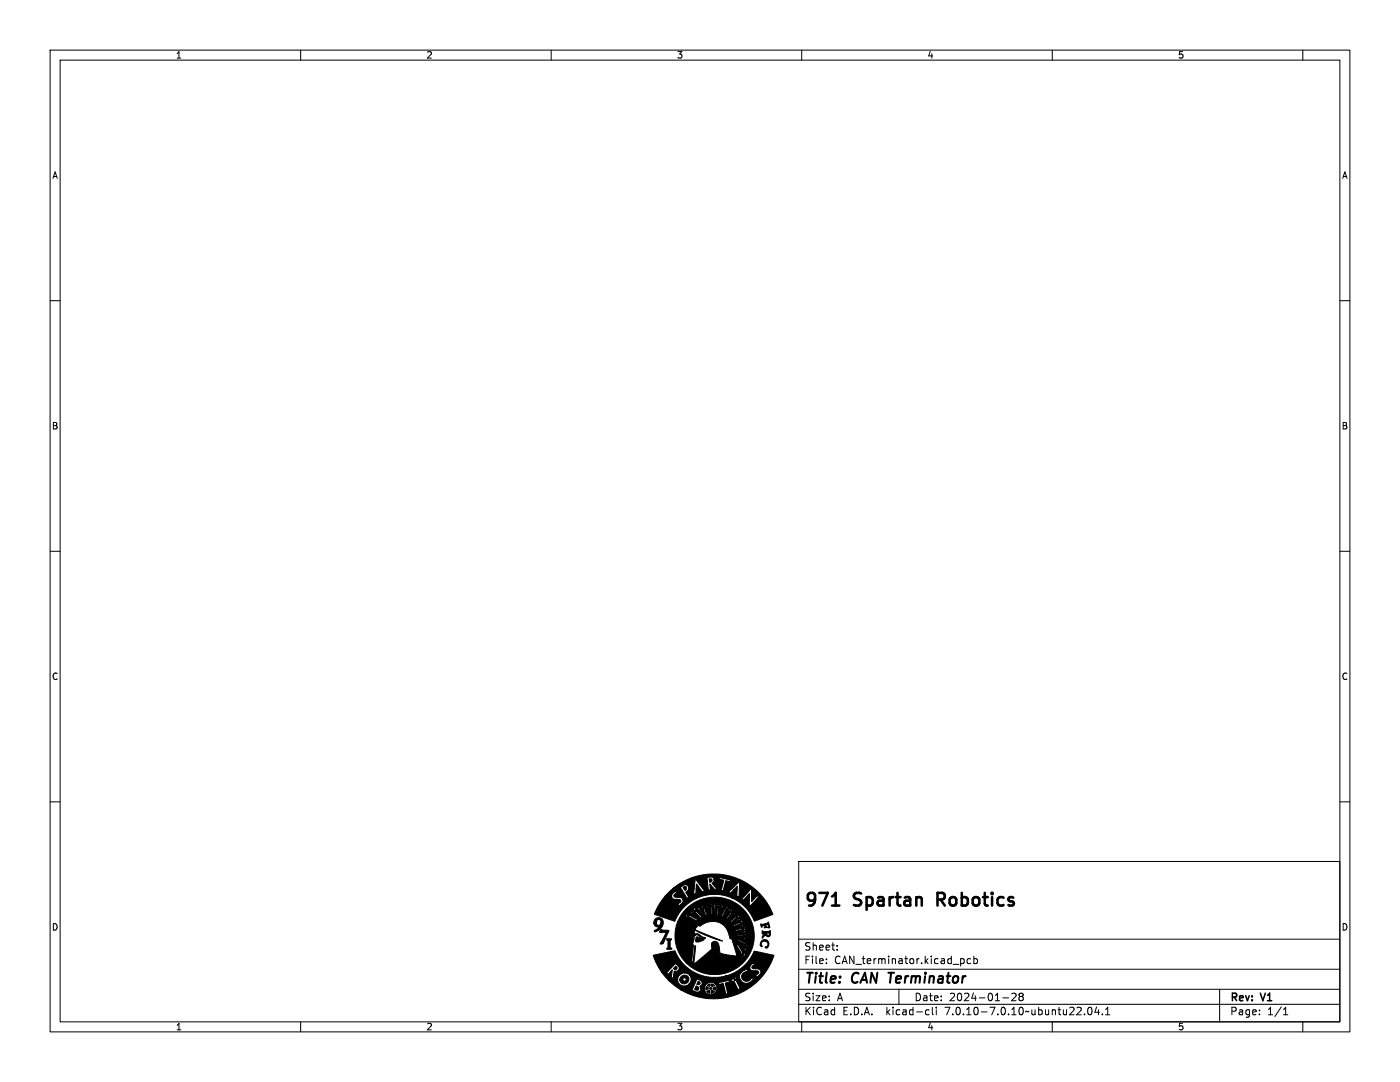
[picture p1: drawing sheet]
<svg xmlns="http://www.w3.org/2000/svg" width="279mm" height="216mm" viewBox="0 0 279 216" stroke-linecap="round" stroke-linejoin="round" font-family="sans-serif">
<defs><g id="words">
<g font-size="3.5">
<text x="160.4" y="181.6">971</text>
<text x="170.6" y="181.6">Spartan</text>
<text x="188.2" y="181.6">Robotics</text>
</g>
<g font-size="2.8">
<text x="160.4" y="196.8">Title:</text>
<text x="170.1" y="196.8">CAN Terminator</text>
</g>
<g font-size="2.1">
<text x="160.4" y="189.9">Sheet:</text>
<text x="160.4" y="192.6">File:</text>
<text x="166.5" y="192.6">CAN_terminator.kicad_pcb</text>
<text x="160.4" y="202.8">KiCad</text>
<text x="160.4" y="200">Size:</text>
<text x="167" y="200">A</text>
<text x="168.1" y="202.8">E.D.A.</text>
<text x="177" y="202.8">kicad-cli</text>
<text x="182.4" y="200">Date:</text>
<text x="188.9" y="202.8">7.0.10-7.0.10~ubuntu22.04.1</text>
<text x="189.4" y="200">2024-01-28</text>
<text x="245.4" y="200.2">Rev:</text>
<text x="245.4" y="202.8">Page:</text>
<text x="251.8" y="200.2">V1</text>
<text x="252.9" y="202.8">1/1</text>
</g>
<g font-size="1.8">
<text x="35" y="11.9">1</text>
<text x="85" y="11.9">2</text>
<text x="135" y="11.9">3</text>
<text x="185" y="11.9">4</text>
<text x="235" y="11.9">5</text>
<text x="10.3" y="35.9">A</text>
<text x="267.7" y="35.9">A</text>
<text x="10.3" y="85.9">B</text>
<text x="267.7" y="85.9">B</text>
<text x="10.3" y="135.9">C</text>
<text x="267.7" y="135.9">C</text>
<text x="10.3" y="185.9">D</text>
<text x="267.7" y="185.9">D</text>
<text x="35" y="205.8">1</text>
<text x="85" y="205.8">2</text>
<text x="135" y="205.8">3</text>
<text x="185" y="205.8">4</text>
<text x="235" y="205.8">5</text>
</g>
</g></defs>
<g fill="none" stroke="#000" stroke-width=".2">
<path d="M10 10h259.4v195.9h-259.4zM12 12h255.4v191.9h-255.4zM60 10v2M110 10v2M160 10v2M210 10v2M260 10v2M10 60h2M267.4 60h2M10 110h2M267.4 110h2M10 160h2"/>
<path d="M267.4 160h2M159.4 171.9h108v32h-108zM159.4 197.4h108M159.4 193.4h108M159.4 187.4h108M164.9 192.1v.2M164.9 191.4v.1M167.1 189.4v.2M167.1 188.7v.1M179.4 197.4v3M191.9 191.3h.2l.3 .3v.5l-.5 .2M193.7 191.4l-.4-.1-.3 .3 .1 .6h.6"/>
<path d="M194.4 191.4l.4-.1 .3 .3-.2 .6h-.5M194.4 190.8v1.5M200.1 199.1h1.2M201.9 198.3l.6-.1 .3 .4-.9 1.1h.9M203.6 198.8l-.2-.3 .2-.3 .5 .1 .1 .2-.3 .3M203.6 198.8l-.2 .3v.3l.2 .3 .5-.1 .1-.2-.1-.4-.2-.2M203.6 198.8h.3M243.4 197.4v6.5M60 203.9v2M110 203.9v2M159.4 200.4h108M160 203.9v2"/>
<path d="M185 201.5l.4 .1M185.4 202.4l-.4 .1M186.1 201v1.3l.2 .2M186.9 201v.1M186.9 201.5v1M210 203.9v2M216.4 202.3v.2M217.3 201.1l.1-.1a.8 .8 0 0 1 .5 .7 .8 .8 0 0 1-.5 .8 1 1 0 0 1-.1-1.4zM218.9 200.9l-.4 1.1h.9M219.2 201.5v1M220 202.3v.2M220.6 202.5h.9"/>
<path d="M220.6 201.4l.5-.4v1.5M251.4 202.3v.2M251.4 201.6v.1M256.1 202.5h.9M256.1 201.4l.5-.4v1.5M260 203.9v2"/>
</g>
<path d="M187.1 179.5h1M188.1 178.2h-1v2.5M166.1 180.7h1.4" fill="none" stroke="#000" stroke-width=".51"/>
<g fill="#000" stroke="#000" stroke-width=".2">
<path d="M136.3 177.1a.37 .37 0 0 1 .7 0 .37 .37 0 0 1-.4 .5zM141.5 175.4a.36 .36 0 0 1 .6 .1 .36 .36 0 0 1-.3 .5h-.2zM133.4 178.1l.9-.8h1.2a.81 .81 0 0 1 .8 .7l.4 .6a.52 .52 0 0 1 .1 .7l.9-.4-.1-.1-.2 .1-.4-.6h1.3v.1l.8-.2-.2-.1v-.8h.2a.16 .16 0 0 0 .2 .1 .16 .16 0 0 0 .1-.3 .16 .16 0 0 0-.3 0v.2h-.2l.1-.9 .7 .9a.39 .39 0 0 1 .2 .7h5.4l.8 .2a.52 .52 0 0 1 .3-.7h.3v.2a.15 .15 0 0 0 .2 0 .15 .15 0 0 0 0-.2 .15 .15 0 0 0-.2 0h-.3l.8-.7-.1 1.2a.38 .38 0 0 1-.3 .6l.8 .4 .1-.1-.2-.3 .1-2.4a.38 .38 0 0 0-.6 .3l-1.7 1.5h-5.4l.6-.2h4h-4l.2-.1v-.1h-.3l-1.1-1.6a.46 .46 0 0 0-.6-.4l-.3 2.6-1.4 .1a.22 .22 0 0 1-.1-.3 .22 .22 0 0 1 .2-.2l.3-.3v-.4a.71 .71 0 0 0-.6-.6 .71 .71 0 0 0-.7 .4l-.6 .4h-1.2l.4-.3a12.7 12.7 0 0 1 3.5-1.9h2.7v.2h.2l.2 2.1-.2 .2 .9-.1-.2-.1-.2-1 .8 .8a.34 .34 0 0 0 .5 .2l.3-.1-.3-.1-.6-.7a.27 .27 0 0 1-.2-.2 .27 .27 0 0 1 .3-.3l.1-.5 1.6 .1a.24 .24 0 0 1 .3 0 .24 .24 0 0 1 0 .3l-.3 1.2a.24 .24 0 0 1-.1 .3 .24 .24 0 0 1-.3 0l.3 .2a.45 .45 0 0 0 .6 0 .27 .27 0 0 1-.2-.2 .27 .27 0 0 1 .1-.3l.3-1.4 .7 .2-.1 .1a.39 .39 0 0 0 .4-.5l-1-.1-1-.4-.2 .5h-1.1a.83 .83 0 0 0-1.3-.4h-3l.4-.1a12.7 12.7 0 0 1 15.6 7.5l-3.7 1.3a8.4 8.4 0 0 0-4.5-4.6h1.9l.7 .5-.1-.2 1.1-1.2-.1 2.5h.2l1.1-1.2a.55 .55 0 0 1 .8-.4l-.6-.7-.2 .1 .2 .3-1 1 .1-2.2-.5-.4h-.2l.2 .2-.1 .4-1.3 1.3-.2-.1-.1 .1a6 6 0 0 1-3.1-.4l-2.1-.3a8.7 8.7 0 0 0-8.1 5.3l-4-1.4a12.2 12.2 0 0 1 2.2-3.6h1.2l.4 .6 .8 .1a.42 .42 0 0 1 .7 .3 .42 .42 0 0 1-.7 .4l.4 .6 .2-.3a.87 .87 0 0 0 .5-1l-.3-.3-.5-.1a.77 .77 0 0 1-1-.4 .44 .44 0 0 1 .6-.4l-.4-.5-.6 .6-.1 .4h-1.2zM136.9 181.4l.4-.3h1.8l1.3 1.8 .2-.1 3.6 .1 .8-1.5a.41 .41 0 0 0 .3-.3 .41 .41 0 0 0-.1-.4l-.1 .3h-.2v-.3l-.3 .3v.5l-.6 1.3h-3.4l-1.1-2h.4l.4 .5 .6 1.5h2.8l.8-2-.1-.3a.16 .16 0 0 1 0 .2 .16 .16 0 0 1-.2 0 .16 .16 0 0 1 0-.2l-.7 2.2h-2.4l-.5-1.3 .1-.6-.3-.3h.4l.2 .4 .5 1.8 .2-.1-.4-1.9h.3l.2 .4 .2 1.5 1.2 .1 .3-1.5 .2-.4-.1-.5-.1 .3-.2-.1 .1-.3a.62 .62 0 0 0-.2 .9l-.2 1.5h-.8l-.2-1.6 .2-.5h.2l.1 .3v1.6a.15 .15 0 0 0 0 .2 .15 .15 0 0 0 .2 0l.1-2.3a.18 .18 0 0 1-.2 .2 .18 .18 0 0 1-.1-.3l-.1 .3h-.2l-.3-.4 .1 .3-.2 .1-.2-.2v.4h-.3l-.2-.4v.3l-.2-.2-.5 .1-.1 .3h-.1l-.1-.3-.2 .3h-.5a.18 .18 0 0 1 0 .3 .18 .18 0 0 1-.2 0 .18 .18 0 0 1-.1-.2v.2h-1.8a7.8 7.8 0 0 1 10.7-.1 7.8 7.8 0 0 1 .7 10.7 8.1 8.1 0 0 1-11.7 .4l1 .1 .3-.3 .4-3.2 .1 .1-.3 3.6 3.2-2.7a.76 .76 0 0 0 .3-1.1 .74 .74 0 0 1 .7-.8 .74 .74 0 0 1 .8 .8l.2 1.5a9 9 0 0 0 3.3 .7h.1l-.7-2.3h.5l1 1.7 .1 .6 .4 .3a.22 .22 0 0 1-.1-.3 .22 .22 0 0 1 .3-.1l.1 .3a.55 .55 0 0 0 0-.6 .55 .55 0 0 0-.5-.3l-1-1.7-.8 .1-.1-.5h.6l.4 .2 1.2 1.2 .2 .4h.3a.17 .17 0 0 1-.2-.1 .17 .17 0 0 1 .1-.2 .17 .17 0 0 1 .2 .1l-1.6-1.4-.2-.4-.3-.1 .2 .2-.1 .2-.8-.1-.2-.5h.9l.6 .4a1.99 1.99 0 0 1 1.2 .8h.5l-.2-.1v-.2h.3l-.3-.3h-.5l-1.5-.8-.1 .2h-.9v-.2h-.4l-.1-.2a3.5 3.5 0 0 0-2.2-3 3.5 3.5 0 0 0-3.7 .7l-.4-.2-.7 .9 5.6 2.3-3.2-1.1-2.4-1.2v1a1.03 1.03 0 0 1 1.5 .4l.7 .2v.2l-.6-.1-.6-.4a.54 .54 0 0 0-.9-.1h-.1l-.4 1.8 .2 .1-.4 3.5h-1a7.6 7.6 0 0 1-2-7.6l4.6 .1a6 6 0 0 1 3-1 3.7 3.7 0 0 1 3.3 3.5l-.1-.6h.4l.1 .4 .1-.1a.35 .35 0 0 0-.1-.4 .35 .35 0 0 0-.5 0l-.1-.2a.3 .3 0 0 1-.1-.4 .3 .3 0 0 1 .4-.1l.1 .3h.1a.36 .36 0 0 0-.1-.5 .36 .36 0 0 0-.5 .2l-.2-.3a.25 .25 0 0 1 0-.5 .25 .25 0 0 1 .3 .3h.2l-.2-.5-.6 .2-.1-.1a.32 .32 0 0 1-.3-.3 .32 .32 0 0 1 .3-.3l.2 .2h.2l-.4-.4-.4 .4-.2-.2a.34 .34 0 0 1-.4-.2 .34 .34 0 0 1 .1-.4l.5 .2a.42 .42 0 0 0-.6-.4 .36 .36 0 0 1-.1 .4 .36 .36 0 0 1-.5 0 .3 .3 0 0 1-.3-.2 .3 .3 0 0 1 0-.3h.5l-.7-.2v.5h-.5a.33 .33 0 0 1-.4 0 .33 .33 0 0 1-.1-.4h.5v-.1h-.3a.25 .25 0 0 0-.4 .1 .25 .25 0 0 0 .1 .4l-1 .2-.1-.3 .5-.2h-.3a.25 .25 0 0 0-.3 .2 .25 .25 0 0 0 .1 .3l-.5 .3a.28 .28 0 0 1-.2 .1 .28 .28 0 0 1-.3-.2l.4-.3-.3 .1a.28 .28 0 0 0-.2 .3 .28 .28 0 0 0 .2 .2l-.3 .2h-4.5l.3-.6h3.8a.37 .37 0 0 0 .5 .4l-.3-.4 .5-.3a.26 .26 0 0 1 .4-.1 .26 .26 0 0 1 .1 .4 .26 .26 0 0 1-.4 .1l.3-.1a.3 .3 0 0 0 .3-.2 .3 .3 0 0 0-.2-.3l.6-.2a.27 .27 0 0 1 .4-.1 .27 .27 0 0 1 0 .4 .27 .27 0 0 1-.3 .1l.3-.1a.3 .3 0 0 0 .3-.1 .3 .3 0 0 0-.1-.4h1.1v.4h-.5h.7v-.4l1 .2a.3 .3 0 0 1-.1 .3 .3 .3 0 0 1-.4 0h-.1l.3 .1a.32 .32 0 0 0 .4 0 .32 .32 0 0 0 .1-.4l.5 .2a.29 .29 0 0 1 .3 .3 .29 .29 0 0 1-.2 .3l-.4-.1a.42 .42 0 0 0 .4 .2 .42 .42 0 0 0 .4-.3l.6 .6-.4 .2-.3-.2a.36 .36 0 0 0 .3 .4 .36 .36 0 0 0 .4-.2h.1l.4 .7-.4 .1-.2-.3h-.1l.1 .2a.41 .41 0 0 0 .7 0l.1 .6a.22 .22 0 0 1-.1 .3 .22 .22 0 0 1-.3-.2l-.1-.1a.35 .35 0 0 0 .1 .4 .35 .35 0 0 0 .5-.1l.2 .8h-.5v-.4v.5l.8-.1v.1l1.9 .5 .3-.1-.3-.1 .2-.2-2.3-.2-.1-.5h.3v.2h1.3l.5 .2 .3-.1-.2-.2 .1-.1h.2a.45 .45 0 0 0-.4-.2 .45 .45 0 0 0-.4 .2h-1.7l-.1-.4h.3a.64 .64 0 0 0 .8 0h1.3l-.1-.3h.3l-.3-.2-.5 .2-1.8 .3-.1-.5h.3v.2l1.6-.3a.43 .43 0 0 0 .4 .1 .43 .43 0 0 0 .3-.4 .18 .18 0 0 1-.2 .1 .18 .18 0 0 1-.2-.1l.3-.2-.5-.1-.4 .3-1.3 .4h-.3l-.2-.4h.3l.1 .2 1.5-.6h.4l.2-.2h-.3l.1-.3-2 .9h-.3l-.3-.5h.3l.2 .2 1.2-.6h.6l.3-.3h-.4v-.1l.3-.2a.67 .67 0 0 0-.9 .4l-1.3 .6h-.3l-.2-.4h.3a.49 .49 0 0 0 .7-.2l1.2-.6 .1-.1h-.3v-.1l.2-.2h-.3l-1.6 1.2h-.3l-.4-.4 .5 .1a.98 .98 0 0 0 .9-.6l.4-.3a.44 .44 0 0 0 .4-.1 .44 .44 0 0 0 .1-.5l-.2 .3-.1-.1 .1-.3-.4 .2-.2 .4-1.1 .9h-.4l-.4-.3 .6 .1 1.5-1.4v-.3l-.2 .2v-.3l-.1 .1-1.4 1.6h-.4l-.5-.3h.5l.2 .1 .8-1.1 .5-.2 .1-.4-.3 .1-.1-.1 .2-.2a.52 .52 0 0 0-.5 .6l-.9 1.2h-.5l-.7-.3 1 .1 1.1-1.8a.16 .16 0 0 1-.3 0 .16 .16 0 0 1 .2-.2l-.3 .1-.1 .5-.8 1.3h-.8a5.8 5.8 0 0 0-4.6 .9h-3.8l.7-1.4h.7l.3 .4a1.47 1.47 0 0 1 1.3 .5l.6 .3 .4-.2-1.5-.8-.4-.5h-.5l.2 .3a.22 .22 0 0 1-.2 .1 .22 .22 0 0 1-.2-.2l-.7 .1 .4-.5h1.1l1.9 1.4 .2-.1-1.7-1.6h-.3l.2 .2v.1h-1.4l.4-.5h1.3l.2 .4 .5 .2 1.1 1.1 .3-.2-1.3-1.2a.52 .52 0 0 0-.1-.6 .52 .52 0 0 0-.6 0 .22 .22 0 0 1 .3 .1 .22 .22 0 0 1-.1 .3zM130.7 183.4a1.01 1.01 0 0 1 1.4 0 1.01 1.01 0 0 1 .1 1.4 1.54 1.54 0 0 1-1.6 1.1v-.2l1-.7a.86 .86 0 0 1-1.1-.8h.5a.46 .46 0 0 0 .6 .4 .46 .46 0 0 0 .3-.6 .45 .45 0 0 0-.5-.5 .45 .45 0 0 0-.4 .6v.1h-.5zM131.9 185.5l1.2 .1a.25 .25 0 0 1 .4 .1 .25 .25 0 0 1-.1 .3l-.8 1.7a.65 .65 0 0 1-.8 .7l1.2-2.4-.9 .1a.29 .29 0 0 1-.5-.1 .29 .29 0 0 1 .2-.4zM133 187.3h.1a.79 .79 0 0 1 .9 .2 .61 .61 0 0 0-.3 .8v.2a.51 .51 0 0 0 .4 .8l-.1 .1h-.7a.2 .2 0 0 1-.2-.1 .2 .2 0 0 1 .2-.3v-.8a.45 .45 0 0 0-.3-.7zM130.4 190.6l4.3-.9a8.5 8.5 0 0 0 10 5.1h2.9l.1 .6 .4 .7h.3a1.43 1.43 0 0 0 1.9-.8l-.2-.3-.4 .5a.99 .99 0 0 1-1.6-.3 .99 .99 0 0 1 1-1.4l.1 .2 .2-.1-.2-.2a.32 .32 0 0 0-.2-.3 .32 .32 0 0 0-.4 .2l-.8 .6-.2 .6h-2.9l.6-.2a8.4 8.4 0 0 0 2.8-1.6h1.5l.3 .6 .9 .1a.42 .42 0 0 1 .6 .2 .42 .42 0 0 1-.5 .5l-.2 .1 .4 .5 .2-.3a.73 .73 0 0 0 .4-1.1l-.4-.3h-1.1a.42 .42 0 0 1 0-.6 .42 .42 0 0 1 .5-.1l-.4-.5-.5 .5-.2 .4h-1.5l.2-.1a9.5 9.5 0 0 0 2.2-3.1l3.9 .9a12.7 12.7 0 0 1-18.6 6.8h2.1l1.4 .5 .3-.1 .3-.7h.6l.1 .1-.1 .1 .2 .3-.1 .1h.1l.1 .3h.1v.2l.1-.1 .1 .2 .1-.1v.2l.1-.1 .3 .2 .1-.1 .3 .1 .9-.5-.1-.1 .3-.2-.1-.1 .1-.1v-.3l.1-.1-.1-.1h.1l-.2-.2 .1-.2-.3-.2 .1-.2-.2 .1 .1-.2h-.3l-.1-.2-.1 .1-.1-.2h1.2l.2 .6 .7-.3 .4 1.6a.23 .23 0 0 1 .1 .3 .23 .23 0 0 1-.2 .1 .79 .79 0 0 0 .9-.1v-.1a.39 .39 0 0 1-.5-.5l-.1-.7a.41 .41 0 0 1-.1-.6 .41 .41 0 0 1 .6-.1v.1a.34 .34 0 0 0 .2-.3 .34 .34 0 0 0-.1-.3h.5l.1 .1a.86 .86 0 0 1 .8 .9l.2 .5a.28 .28 0 0 0 .2 .4 .28 .28 0 0 0 .4-.2l-.4-.9a1.16 1.16 0 0 1-.2-1.3h-.1a.22 .22 0 0 0-.3-.2 .22 .22 0 0 0-.1 .4l-.3 .1v-.4l-.3 .6-.6-.1-.1 .1-1.6 .4h-2.3v.1l-.1-.1-.1 .2-.3 .1-.1 .3-.1-.1-.2 .7h-.6v-.2l-.3-.2a.69 .69 0 0 0 .5-.8 .69 .69 0 0 0-.7-.6l-.5-.1 .1 .3-.2 .5-.6 1.3-.2-.1-.1 .2h-2.1l-2.2-1.8 1.7 .1 .1 .3-.2 .2 .4 .1v.3l.2-.1 .4 .1v.2l.4-.2 .2 .2 .1-.2 .3-.1 .2 .1a.36 .36 0 0 1 .4-.5v-.2l.3-.3a.28 .28 0 0 1-.2-.2 .28 .28 0 0 1 .2-.3 .28 .28 0 0 1-.3-.2 .28 .28 0 0 1 .2-.3 .31 .31 0 0 1-.4-.1 .31 .31 0 0 1-.1-.4 .28 .28 0 0 1-.4 .1 .28 .28 0 0 1-.1-.3 .34 .34 0 0 1-.4 .2 .34 .34 0 0 1-.3-.2 .3 .3 0 0 1-.2 .3 .3 .3 0 0 1-.3-.1v.2l-.2 .2h-.3a.31 .31 0 0 1 .1 .4 .31 .31 0 0 1-.4 .1 .3 .3 0 0 1 .3 .3 .3 .3 0 0 1-.3 .3h-1.4l-1.6-1.8h.9l.6 .6v-.3l.7-.7-.2 1.2a.47 .47 0 0 0 .4 .6h.1l-.1-.3 .1-.9a.36 .36 0 0 1 .2-.3 .36 .36 0 0 1 .4 0 .71 .71 0 0 0 .4-.8 .71 .71 0 0 0-.5-.6l-.4-.2v.2l-1.4 1.6-1.2-.1a11.3 11.3 0 0 1-1.6-3.3zM134.8 192.8l.3 .3v.2a.39 .39 0 0 1-.7 0zM135.9 194.9a.9 .9 0 0 1 1.3-.1 .9 .9 0 0 1 .1 1.3 .9 .9 0 0 1-1.3 0l-.3-.6h.5l.4 .3 .3-.1v-.4a.37 .37 0 0 0-.4-.2 .37 .37 0 0 0-.3 .4h-.5zM137.3 182.5l.2 .2-.2-.2 .2 .2-.1-.2a.15 .15 0 0 1 .2 .1 .15 .15 0 0 1-.2 .2 .15 .15 0 0 1-.1-.2l.1 .1zM138.5 181.6l.3 .1-.1 .2-.2-.1 .2 .1-.2-.2 .2 .1-.2-.1 .2 .1z"/>
<path d="M138.9 196.7l.5 .3a.41 .41 0 0 1-.1 .6 .41 .41 0 0 1-.6-.1zM139 187h.3l1.2 .5-.1 .1a1.83 1.83 0 0 1-1.5 .3l-.1-.1zM139.3 195.8a.37 .37 0 0 1 .4 .5 .37 .37 0 0 1-.6 .1zM140.4 181h.1v.2h-.1l.1-.1-.1-.1-.1 .2zM141 196.8l.1 .1a.34 .34 0 0 1 .2 .4 .34 .34 0 0 1-.4 .2zM141 197.8l.5-.3 .2 .1v.3a.22 .22 0 0 1-.1 .3 .22 .22 0 0 1-.3-.1zM141.2 196.6l.5-.3v.5h-.1zM141.7 180.7l.2 .2-.1-.2 .1 .2-.1-.2h.1l.1 .2h-.2zM142 196.3l.6 .3-.2 .1a.25 .25 0 0 1-.3 .1 .25 .25 0 0 1-.1-.3zM142 197.7l.1-.1 .4 .2a.35 .35 0 0 1-.1 .4 .35 .35 0 0 1-.4 0zM142.3 197.1l.5-.2a.37 .37 0 0 1-.2 .7l-.3-.3zM143.4 180.8h.1v.2h-.1l.1-.2-.1 .2 .1-.2-.2 .1z"/>
<path d="M144.7 181.1h.2v.2h-.2l.2-.1-.1-.1-.1 .2zM145.9 182l.2-.1 .1 .2h-.2l.2-.1-.3 .1 .2-.1zM146.6 195.5l.3-.1-.3 .3 .2-.3v.2l-.1-.2-.1 .3zM147 182.8h.2l-.1 .2 .1-.2-.2 .1 .1-.1-.1 .1zM147.8 184h.2v.2h-.2l.2-.1zM148.1 190.4l.1 .2 .1-.2h-.2l.2-.1v.3h-.2zM148.3 185.2l.1-.1 .1 .2-.2 .1 .2-.2-.2 .1 .1-.1-.2 .1 .2-.2zM148.4 186.6h.2v.1h-.2h.2zM148.7 188.3l.2-.1v.2h-.2l.2-.1zM152 187.8a.86 .86 0 0 1 1.3 .1 .86 .86 0 0 1-.4 1.3l-.2-.2a.63 .63 0 0 0 .5-.7 .63 .63 0 0 0-.7-.5 .63 .63 0 0 0-.5 .8l.1 .2a.3 .3 0 0 1-.4 0 .3 .3 0 0 1 0-.5zM151.8 184.4h.5a1.08 1.08 0 0 0 1-.4l.3 .8a.22 .22 0 0 1 0 .3 .22 .22 0 0 1-.3 .1v-.3a.3 .3 0 0 0 0-.4 .3 .3 0 0 0-.4 .1v.3l.2 .1-.5 .1-.1-.1a.2 .2 0 0 0 .1-.3 .2 .2 0 0 0-.3 0l-.3 .3zM152.1 185.8l.2 .1h.8l.6-.2a.93 .93 0 0 1-.4 1.2h-.2a.35 .35 0 0 0-.3-.3 .35 .35 0 0 0-.3 .2l-.3 .4a.77 .77 0 0 1 .6-1h-.4l-.2 .2-.1-.2h.9a.32 .32 0 0 0 .2 .4 .32 .32 0 0 0 .3-.4h-1.4z"/>
<circle cx="141.8" cy="197.2" r=".2"/>
<circle cx="147.1" cy="188.5" r=".1"/>
<circle cx="147.1" cy="187.5" r=".08"/>
</g>
<use href="#words"/>
</svg>
